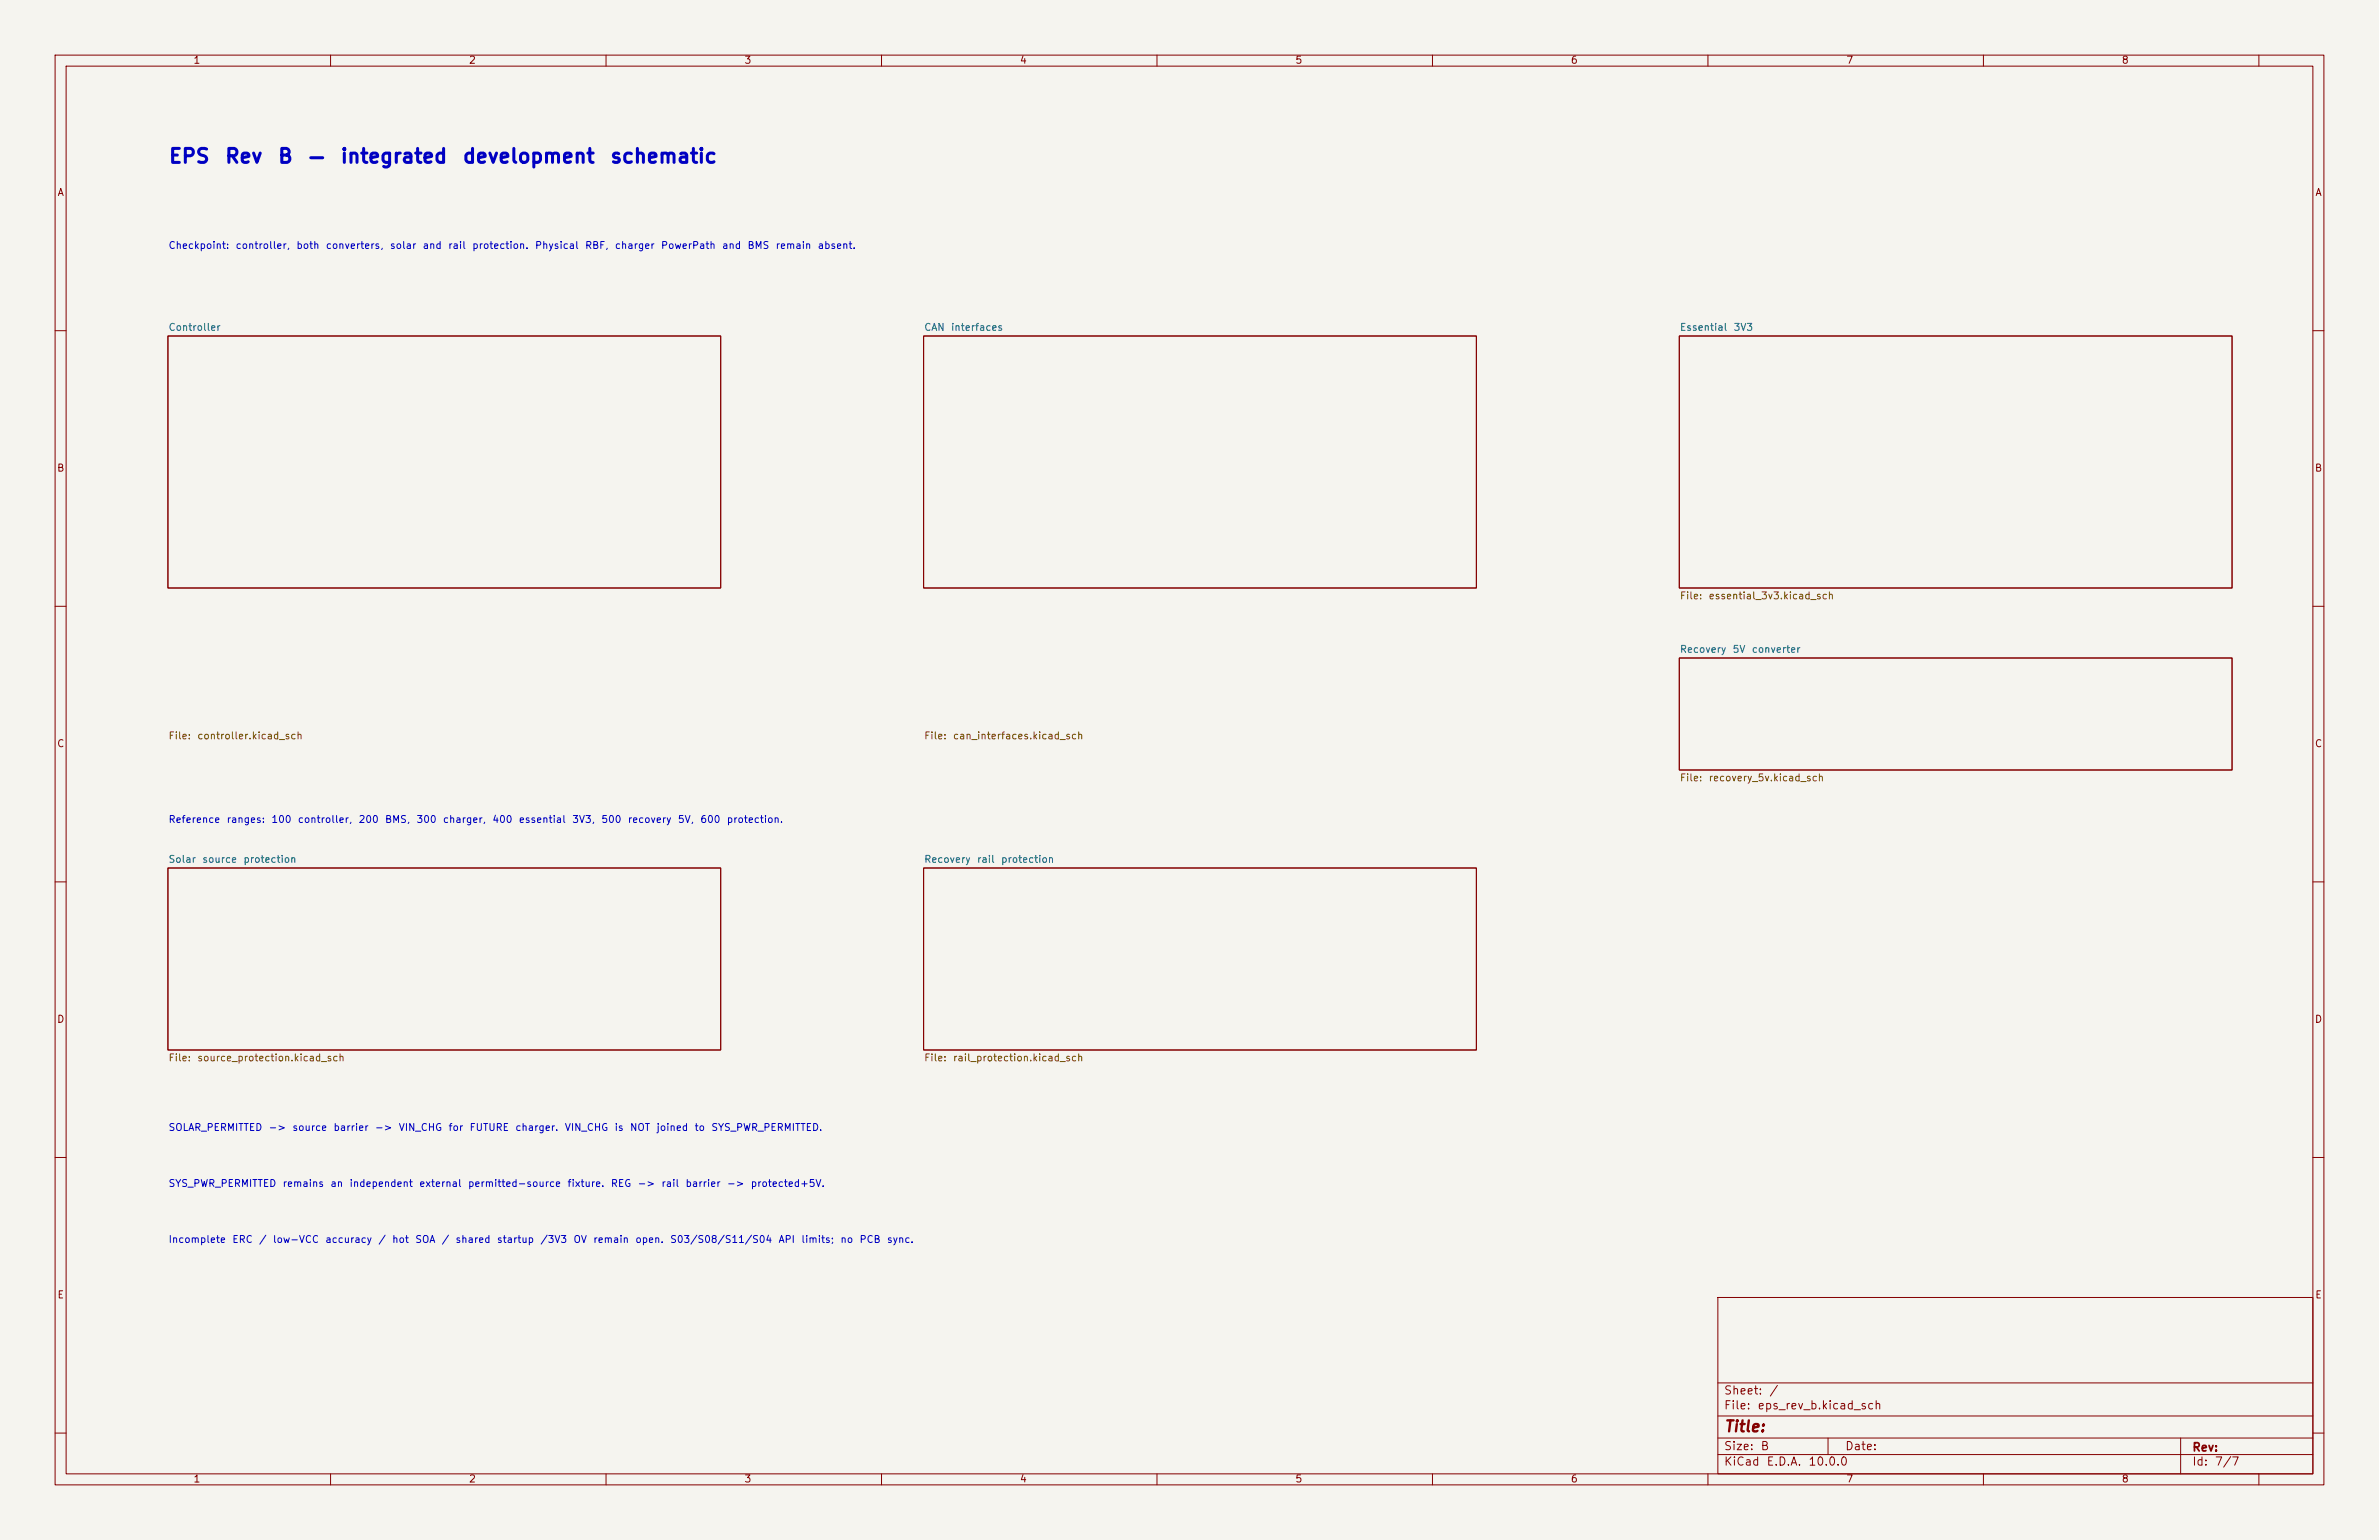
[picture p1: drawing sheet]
<svg xmlns="http://www.w3.org/2000/svg" width="432mm" height="279mm" viewBox="0 0 432 279" stroke-linecap="round" stroke-linejoin="round" font-family="sans-serif">
<defs><g id="words">
<g font-size="2.5" fill="#0000c2">
<text x="30.5" y="30.2">EPS</text>
<text x="40.7" y="30.2">Rev</text>
<text x="50.3" y="30.2">B</text>
<text x="55.8" y="30.2">—</text>
<text x="61.6" y="30.2">integrated</text>
<text x="83.8" y="30.2">development</text>
<text x="110.6" y="30.2">schematic</text>
</g>
<text font-size="2" fill="#840000" x="312.8" y="260.3">Title:</text>
<g font-size="1.5" fill="#840000">
<text x="312.8" y="256.1">File:</text>
<text x="312.8" y="253.4">Sheet:</text>
<text x="318.9" y="256.1">eps_rev_b.kicad_sch</text>
<text x="321" y="253.4">/</text>
<text x="312.8" y="263.5">Size:</text>
<text x="319.5" y="263.5">B</text>
<text x="334.8" y="263.5">Date:</text>
<text x="397.8" y="263.7">Rev:</text>
<text x="312.8" y="266.3">KiCad</text>
<text x="320.5" y="266.3">E.D.A.</text>
<text x="328.1" y="266.3">10.0.0</text>
<text x="397.8" y="266.3">Id:</text>
<text x="401.9" y="266.3">7/7</text>
</g>
<g font-size="1.3" fill="#840000">
<text x="35" y="11.9">1</text>
<text x="85" y="11.9">2</text>
<text x="135" y="11.9">3</text>
<text x="185" y="11.9">4</text>
<text x="235" y="11.9">5</text>
<text x="285" y="11.9">6</text>
<text x="335" y="11.9">7</text>
<text x="385" y="11.9">8</text>
<text x="10.3" y="35.9">A</text>
<text x="420.1" y="35.9">A</text>
<text x="10.3" y="85.9">B</text>
<text x="420.1" y="85.9">B</text>
<text x="10.3" y="135.9">C</text>
<text x="420.1" y="135.9">C</text>
<text x="10.3" y="185.9">D</text>
<text x="420.1" y="185.9">D</text>
<text x="10.3" y="235.9">E</text>
<text x="420.1" y="235.9">E</text>
<text x="35" y="269.3">1</text>
<text x="85" y="269.3">2</text>
<text x="135" y="269.3">3</text>
<text x="185" y="269.3">4</text>
<text x="235" y="269.3">5</text>
<text x="285" y="269.3">6</text>
<text x="335" y="269.3">7</text>
<text x="385" y="269.3">8</text>
</g>
<g font-size="1.3" fill="#0000c2">
<text x="30.5" y="45.5">Checkpoint:</text>
<text x="42.7" y="45.5">controller,</text>
<text x="53.7" y="45.5">both</text>
<text x="59" y="45.5">converters,</text>
<text x="70.7" y="45.5">solar</text>
<text x="76.6" y="45.5">and</text>
<text x="81.2" y="45.5">rail</text>
<text x="85.6" y="45.5">protection.</text>
<text x="97" y="45.5">Physical</text>
<text x="106.1" y="45.5">RBF,</text>
<text x="111.5" y="45.5">charger</text>
<text x="119.9" y="45.5">PowerPath</text>
<text x="130.9" y="45.5">and</text>
<text x="135.6" y="45.5">BMS</text>
<text x="140.7" y="45.5">remain</text>
<text x="148.3" y="45.5">absent.</text>
<text x="30.5" y="149.6">Reference</text>
<text x="41" y="149.6">ranges:</text>
<text x="49.2" y="149.6">100</text>
<text x="53.9" y="149.6">controller,</text>
<text x="65" y="149.6">200</text>
<text x="69.8" y="149.6">BMS,</text>
<text x="75.5" y="149.6">300</text>
<text x="80.3" y="149.6">charger,</text>
<text x="89.3" y="149.6">400</text>
<text x="94.1" y="149.6">essential</text>
<text x="103.8" y="149.6">3V3,</text>
<text x="109" y="149.6">500</text>
<text x="113.8" y="149.6">recovery</text>
<text x="122.9" y="149.6">5V,</text>
<text x="127" y="149.6">600</text>
<text x="131.8" y="149.6">protection.</text>
<text x="30.5" y="205.5">SOLAR_PERMITTED</text>
<text x="48.6" y="205.5">-&gt;</text>
<text x="53" y="205.5">source</text>
<text x="60.4" y="205.5">barrier</text>
<text x="67.9" y="205.5">-&gt;</text>
<text x="72.3" y="205.5">VIN_CHG</text>
<text x="81.3" y="205.5">for</text>
<text x="85.1" y="205.5">FUTURE</text>
<text x="93.4" y="205.5">charger.</text>
<text x="102.4" y="205.5">VIN_CHG</text>
<text x="111.4" y="205.5">is</text>
<text x="114.2" y="205.5">NOT</text>
<text x="119" y="205.5">joined</text>
<text x="126" y="205.5">to</text>
<text x="129" y="205.5">SYS_PWR_PERMITTED.</text>
<text x="30.5" y="215.6">SYS_PWR_PERMITTED</text>
<text x="51.2" y="215.6">remains</text>
<text x="59.9" y="215.6">an</text>
<text x="63.3" y="215.6">independent</text>
<text x="76" y="215.6">external</text>
<text x="84.8" y="215.6">permitted-source</text>
<text x="102.9" y="215.6">fixture.</text>
<text x="110.8" y="215.6">REG</text>
<text x="115.6" y="215.6">-&gt;</text>
<text x="119.9" y="215.6">rail</text>
<text x="124.3" y="215.6">barrier</text>
<text x="131.8" y="215.6">-&gt;</text>
<text x="136.2" y="215.6">protected+5V.</text>
<text x="30.5" y="225.8">Incomplete</text>
<text x="42.1" y="225.8">ERC</text>
<text x="46.9" y="225.8">/</text>
<text x="49.4" y="225.8">low-VCC</text>
<text x="58.9" y="225.8">accuracy</text>
<text x="68.6" y="225.8">/</text>
<text x="71.1" y="225.8">hot</text>
<text x="75.3" y="225.8">SOA</text>
<text x="80.1" y="225.8">/</text>
<text x="82.6" y="225.8">shared</text>
<text x="90.1" y="225.8">startup</text>
<text x="98" y="225.8">/3V3</text>
<text x="104" y="225.8">OV</text>
<text x="107.6" y="225.8">remain</text>
<text x="115.2" y="225.8">open.</text>
<text x="121.5" y="225.8">S03/S08/S11/S04</text>
<text x="141.2" y="225.8">API</text>
<text x="145.3" y="225.8">limits;</text>
<text x="152.4" y="225.8">no</text>
<text x="155.9" y="225.8">PCB</text>
<text x="160.9" y="225.8">sync.</text>
</g>
<g font-size="1.3" fill="#006464">
<text x="30.5" y="60.3">Controller</text>
<text x="167.6" y="60.3">CAN</text>
<text x="172.5" y="60.3">interfaces</text>
<text x="304.8" y="60.3">Essential</text>
<text x="314.6" y="60.3">3V3</text>
<text x="304.8" y="118.7">Recovery</text>
<text x="314.4" y="118.7">5V</text>
<text x="317.8" y="118.7">converter</text>
<text x="30.5" y="156.8">Solar</text>
<text x="36.6" y="156.8">source</text>
<text x="44.1" y="156.8">protection</text>
<text x="167.6" y="156.8">Recovery</text>
<text x="177.2" y="156.8">rail</text>
<text x="181.6" y="156.8">protection</text>
</g>
<g font-size="1.3" fill="#725600">
<text x="304.8" y="109">File:</text>
<text x="310" y="109">essential_3v3.kicad_sch</text>
<text x="30.5" y="134.4">File:</text>
<text x="35.7" y="134.4">controller.kicad_sch</text>
<text x="167.6" y="134.4">File:</text>
<text x="172.9" y="134.4">can_interfaces.kicad_sch</text>
<text x="304.8" y="142.1">File:</text>
<text x="310" y="142.1">recovery_5v.kicad_sch</text>
<text x="30.5" y="192.9">File:</text>
<text x="35.7" y="192.9">source_protection.kicad_sch</text>
<text x="167.6" y="192.9">File:</text>
<text x="172.9" y="192.9">rail_protection.kicad_sch</text>
</g>
</g></defs>
<path d="M0 0h431.8v279.4h-431.8z" fill="#f5f4ef" stroke="#f5f4ef" stroke-width=".18"/>
<g fill="none" stroke="#840000" stroke-width=".18">
<path d="M10 10h411.8v259.4h-411.8zM12 12h407.8v255.4h-407.8zM60 10v2M110 10v2M160 10v2M210 10v2M260 10v2M310 10v2M360 10v2M410 10v2M10 60h2M30.5 61h100.3v45.7h-100.3z"/>
<path d="M167.6 61h100.4v45.7h-100.4zM304.8 61h100.3v45.7h-100.3zM419.8 60h2M10 110h2M304.8 119.4h100.3v20.3h-100.3zM419.8 110h2M10 160h2M30.5 157.5h100.3v33h-100.3zM167.6 157.5h100.4v33h-100.4zM419.8 160h2M10 210h2M419.8 210h2"/>
<path d="M311.8 235.4h108v32h-108zM10 260h2M311.8 256.9h108M311.8 250.9h108M419.8 260h2M60 267.4v2M110 267.4v2M160 267.4v2M210 267.4v2M260 267.4v2M310 267.4v2M311.8 263.9h108"/>
<path d="M311.8 260.9h108M331.8 260.9v3M360 267.4v2M395.8 260.9v6.5M410 267.4v2"/>
</g>
<use href="#words"/>
</svg>
